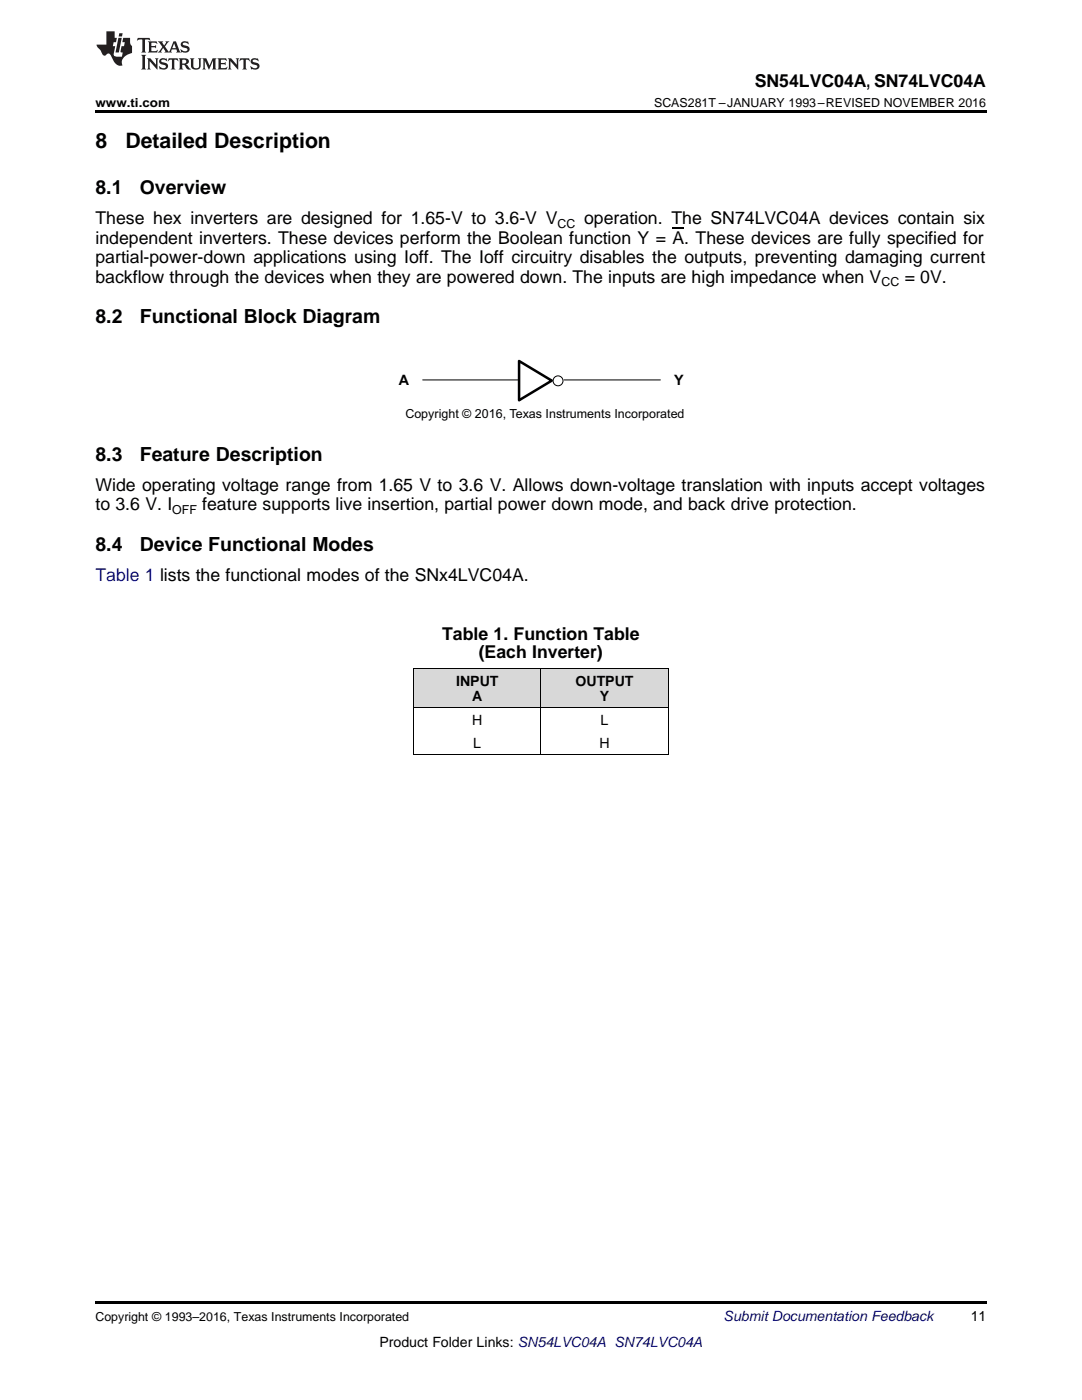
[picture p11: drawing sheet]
<svg xmlns="http://www.w3.org/2000/svg" width="216mm" height="279mm" viewBox="0 0 216 279" stroke-linecap="round" stroke-linejoin="round" font-family="sans-serif">
<defs><g id="words">
<g font-size="4.2">
<text x="19" y="29.6">8</text>
<text x="25" y="29.6">Detailed Description</text>
</g>
<g font-size="3.9">
<text x="19" y="38.8">8.1</text>
<text x="27.9" y="38.8">Overview</text>
<text x="19" y="64.5">8.2</text>
<text x="27.9" y="64.5">Functional Block Diagram</text>
<text x="19" y="92">8.3</text>
<text x="27.9" y="92">Feature Description</text>
<text x="19" y="109.9">8.4</text>
<text x="27.9" y="109.9">Device Functional Modes</text>
</g>
<g font-size="3.5">
<text x="150.6" y="17.3">SN54LVC04A, SN74LVC04A</text>
<text x="19" y="44.8">These hex inverters are designed for 1.65-V to 3.6-V V</text>
<text x="116.6" y="44.8">operation. The SN74LVC04A devices contain six</text>
<text x="19" y="48.6">independent inverters. These devices perform the Boolean function Y = A. These devices are fully specified for</text>
<text x="19" y="52.5">partial-power-down applications using Ioff. The Ioff circuitry disables the outputs, preventing damaging current</text>
<text x="19" y="56.4">backflow through the devices when they are powered down. The inputs are high impedance when V</text>
<text x="180.5" y="56.4">= 0V.</text>
<text x="19" y="97.9">Wide operating voltage range from 1.65 V to 3.6 V. Allows down-voltage translation with inputs accept voltages</text>
<text x="19" y="101.8">to 3.6 V. I</text>
<text x="40.4" y="101.8">feature supports live insertion, partial power down mode, and back drive protection.</text>
<text x="88.2" y="127.8">Table 1. Function Table</text>
<text x="95.5" y="131.3">(Each Inverter)</text>
</g>
<text font-size="3.5" fill="#00f" x="19" y="115.9">Table 1 lists the functional modes of the SNx4LVC04A.</text>
<g font-size="2.9">
<text x="79.6" y="76.9">A</text>
<text x="134.5" y="76.9">Y</text>
</g>
<g font-size="2.8">
<text x="91" y="136.8">INPUT</text>
<text x="114.8" y="136.8">OUTPUT</text>
<text x="94.2" y="140">A</text>
<text x="119.7" y="140">Y</text>
<text x="94.2" y="144.6">H</text>
<text x="94.4" y="149.3">L</text>
<text x="119.6" y="149.3">H</text>
<text x="119.8" y="144.6">L</text>
<text x="193.7" y="263.6">11</text>
<text x="75.7" y="268.9">Product Folder Links: SN54LVC04A SN74LVC04A</text>
</g>
<text font-size="2.8" fill="#0000c8" x="144.4" y="263.6">Submit Documentation Feedback</text>
<g font-size="2.5">
<text x="19" y="21.4">www.ti.com</text>
<text x="130.5" y="21.4">SCAS281T –JANUARY 1993–REVISED NOVEMBER 2016</text>
<text x="111.3" y="45.5">CC</text>
<text x="175.9" y="57.1">CC</text>
<text x="80.9" y="83.4">Copyright © 2016, Texas Instruments Incorporated</text>
<text x="34.4" y="102.5">OFF</text>
<text x="19" y="263.6">Copyright © 1993–2016, Texas Instruments Incorporated</text>
</g>
</g></defs>
<g fill="#d8d8d8">
<path d="M82.5 133.4h25.4v7.9h-25.4z"/>
<path d="M107.9 133.4h25.4v7.9h-25.4z"/>
</g>
<path d="M82.5 150.5l.2 .1zM133.2 150.5l.1 .1zM19 259.7h177.8v.5h-177.8z" fill="#000"/>
<path d="M84.3 75.8h19.3M112.5 75.8h19.3M82.5 133.4h50.8M82.6 133.4v17.2M107.9 133.4v17.2M133.3 133.4v17.2M82.5 150.5h50.8M82.5 141.2h50.8" fill="none" stroke="#000" stroke-width=".2"/>
<path d="M103.6 72l6.5 4-6.5 3.9z" fill="none" stroke="#000" stroke-width=".5"/>
<circle cx="111.4" cy="76" r=".99" fill="#fff"/>
<circle cx="111.4" cy="76" r=".99" fill="none" stroke="#000" stroke-width=".2"/>
<path d="M19 22h177.8v.5h-177.8z" fill="#000"/>
<g fill="#231f20">
<path d="M27.5 7.6l-.1 .5 .4-.2h.6v.1v2.1l-.2 .4h1l-.3-.4v-2.1l.1-.1h.5l.5 .2-.2-.5zM29.5 8.3l.2 .3v1.5l-.2 .4h1.8l.2-.6a1.04 1.04 0 0 1-1.3 .2v-.7h.6l.3 .2v-.6l-.3 .2h-.6v-.6l.8-.1 .4 .3-.2-.5zM31.5 8.3l.9 1.1-.9 1.1h.8l-.2-.2 .5-.7 .4 .7-.2 .2h1.5l-.1-.2 .1-.4h.9l.1 .4-.2 .2h1l-.3-.3-.7-1.9h-.5l-.9 2-.8-1 .9-1h-.8l.1 .3-.3 .5-.4-.6 .2-.2zM34.7 8.6l.4 1h-.7zM36.3 8.4a.63 .63 0 0 0-.2 .7 .63 .63 0 0 0 .6 .4l.6 .2 .1 .2a.75 .75 0 0 1-.7 .4 .75 .75 0 0 1-.6-.5l.1 .7 .1-.1a1.11 1.11 0 0 0 1.5-.6 1.13 1.13 0 0 0-1.2-.8l-.1-.4a1.04 1.04 0 0 1 1.2 .2l-.2-.5-.1 .1-.5-.2zM28.2 10.9l.2 .4v2.2l-.2 .4h1l-.3-.4v-2.2l.3-.4zM29.3 11.6l.3 .4v1.5l-.3 .4h.8l-.2-.4v-1.3l1.5 1.7v-1.9l.2-.4h-.7l.2 .4v.9l-1.1-1.3zM32 11.8a.62 .62 0 0 0-.2 .7 .62 .62 0 0 0 .6 .4l.6 .1 .1 .3a.76 .76 0 0 1-.7 .3 .76 .76 0 0 1-.6-.4l.1 .7 .1-.1a1.11 1.11 0 0 0 1.5-.6 1.13 1.13 0 0 0-1.2-.8l-.1-.4a1.04 1.04 0 0 1 1.2 .2l-.2-.6-.1 .1-.5-.1zM33.7 11.6l-.2 .6a.61 .61 0 0 1 .8-.3v1.6l-.2 .4h.9l-.2-.4v-1.6a.63 .63 0 0 1 .8 .3l-.2-.6zM35.6 11.6l.3 .4v1.5l-.3 .4h1l-.2-.2v-.8l.5 .2a.76 .76 0 0 0 1.2 .7l-1-1a.58 .58 0 0 0 .6-.5 .58 .58 0 0 0-.5-.6zM36.4 11.9h.1a.45 .45 0 0 1 .5 .1 .45 .45 0 0 1 .1 .5l-.7 .2zM37.9 11.6l.2 .2a2.17 2.17 0 0 0 .3 1.9 .99 .99 0 0 0 1.6-.6v-1.1l.2-.4h-.7l.2 .2a1.92 1.92 0 0 1-.2 1.8 .6 .6 0 0 1-.9-.5v-1.1l.2-.4zM40.4 11.6l.2 .4v1.5l-.2 .4h.7l-.2-.4v-1.4l.8 1.8 .8-1.8v1.4l-.2 .4h.9l-.2-.4v-1.5l.2-.4h-.8l-.6 1.5-.6-1.5zM43.4 11.6l.2 .4v1.5l-.2 .4h1.8l.2-.6a1.04 1.04 0 0 1-1.3 .1v-.6h.5l.4 .2v-.6l-.4 .2h-.5v-.7h.8l.3 .3-.1-.6zM45.5 11.6l.2 .4v1.5l-.2 .4h.7l-.2-.4v-1.3l1.5 1.7v-1.9l.2-.4h-.7l.2 .4v.9l-1.1-1.3zM47.9 11.6l-.1 .6a.61 .61 0 0 1 .8-.3v1.6l-.3 .4h1l-.3-.4 .1-1.6a.63 .63 0 0 1 .7 .3l-.1-.6zM50.2 11.8a.62 .62 0 0 0-.2 .7 .62 .62 0 0 0 .6 .4l.6 .1 .2 .3a.76 .76 0 0 1-.8 .3 .76 .76 0 0 1-.6-.4l.1 .7 .2-.1a1.11 1.11 0 0 0 1.5-.6 1.13 1.13 0 0 0-1.3-.8l-.1-.4a1.04 1.04 0 0 1 1.2 .2l-.1-.6-.2 .1-.5-.1z"/>
<path d="M21.2 6.3v2.6h-1.9l.1 .4 .7 .9a.91 .91 0 0 0 1 .8 .56 .56 0 0 1 .5-.3 .56 .56 0 0 1 .5 .3l.4 .8a1.53 1.53 0 0 0 1.9 1.2 1.54 1.54 0 0 1 1-2.1l.9-.3v-1.4a1.52 1.52 0 0 1-.3-1.6h-1.4l-.2 .8h.5l-.2 .8h-.4l-.2 1v.2l.4 .1-.2 .8a1.93 1.93 0 0 1-1.6-.3l.3-1.8h-.5l.2-.8h.4l.2-.8h-.4v-1.3zM23.6 7.6l-.6 2.9h.7l.6-2.9zM23.8 6.6l-.1 .7h.6l.2-.7z"/>
</g>
<path d="M134.2 45.5h2.3" fill="none" stroke="#000" stroke-width=".25"/>
<use href="#words"/>
</svg>
